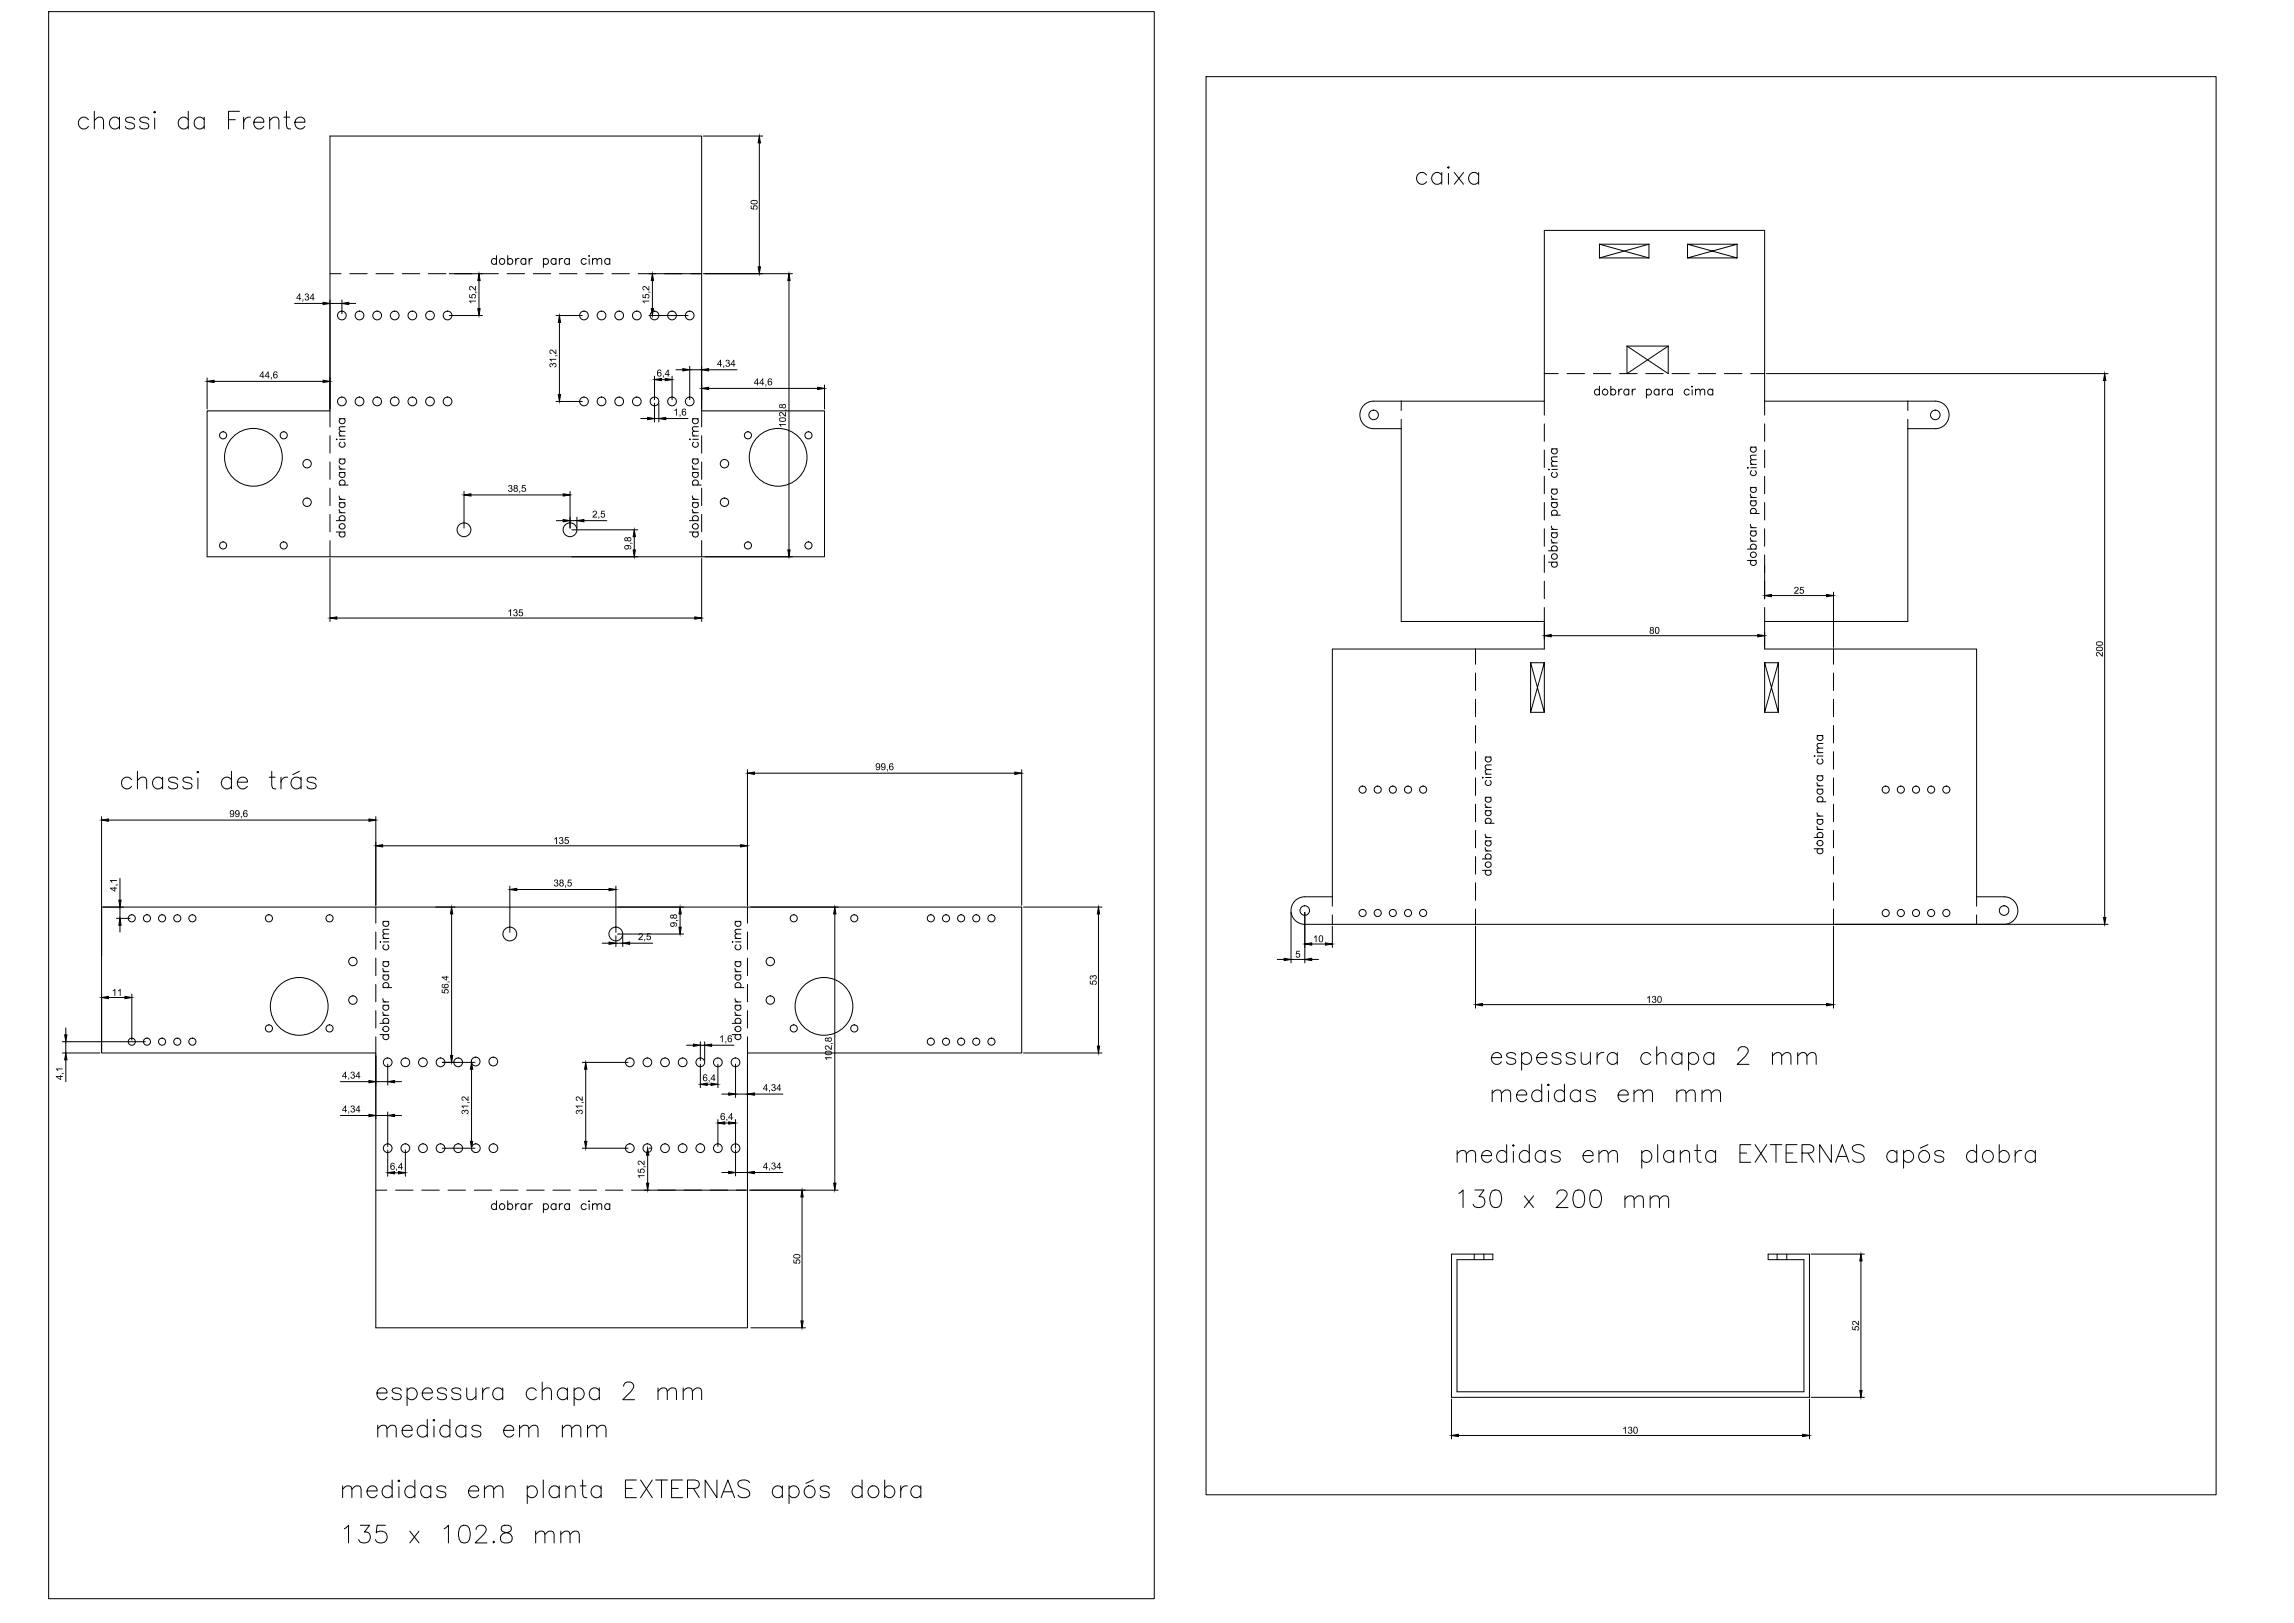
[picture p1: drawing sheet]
<svg xmlns="http://www.w3.org/2000/svg" width="1189mm" height="841mm" viewBox="0 0 1189 841" stroke-linecap="round" stroke-linejoin="round" font-family="sans-serif">
<!-- layer: 0 -->
<g fill="none" stroke="#000" stroke-width=".52">
<path d="M25 6h573v822h-573zM625 40h523v735h-523zM49 58v9M80 58h1l-1 1v-1zM98 58v9M124 58h-6v9M148 58v7l1 1 2 1M46 62a2.9 2.9 0 0 0-4 0 2.9 2.9 0 0 0 0 4 2.9 2.9 0 0 0 4 0M49 62l2-1h2l1 6M62 62a2.9 2.9 0 0 0-4 0 2.9 2.9 0 0 0 0 4 2.9 2.9 0 0 0 4 0M62 61v6M70 62a2.8 2.8 0 0 0-5 0 5 5 0 0 0 4 2l1 2a2.8 2.8 0 0 1-5 0"/>
<path d="M77 62a2.8 2.8 0 0 0-5 0 5 5 0 0 0 5 2v2a2.8 2.8 0 0 1-5 0M80 61v6M98 62a2.9 2.9 0 0 0-5 0 2.9 2.9 0 0 0 0 4 2.9 2.9 0 0 0 5 0M106 62a2.9 2.9 0 0 0-4 0 2.9 2.9 0 0 0 0 4 2.9 2.9 0 0 0 4 0M106 61v6M118 62h4M126 61v6M130 61a3 3 0 0 0-4 2M132 63h5a2.8 2.8 0 0 0-4-2 2.8 2.8 0 0 0-1 5 2.8 2.8 0 0 0 5 0M140 62l2-1h2l1 6M140 61v6M147 61h3"/>
<path d="M153 63h5a2.8 2.8 0 0 0-4-2 2.8 2.8 0 0 0-1 5 2.8 2.8 0 0 0 5 0M171 70h193v143h63v76h-320v-76h64zM365 70h30M394 74v64M739 91a2.9 2.9 0 0 0-4-1 2.9 2.9 0 0 0 0 5 2.9 2.9 0 0 0 4-1M747 91a2.9 2.9 0 0 0-4-1 2.9 2.9 0 0 0 0 5 2.9 2.9 0 0 0 4-1M747 89v6M751 86v1h-1zM751 90v5M754 89l4 6M758 89l-4 6M766 91a2.9 2.9 0 0 0-4-1 2.9 2.9 0 0 0 0 5 2.9 2.9 0 0 0 4-1"/>
<path d="M766 89v6M257 135a1.5 1.5 0 0 0-2-1 1.5 1.5 0 0 0 0 3 1.5 1.5 0 0 0 2-1M257 132v5M263 135a1.5 1.5 0 0 1 2-1 1.5 1.5 0 0 1 0 3 1.5 1.5 0 0 1-2-1M263 132v5M267 134v3M269 134h-1l-1 1M272 135a1.4 1.4 0 0 0-2-1 1.5 1.5 0 0 0 0 3 1.4 1.4 0 0 0 2-1M272 134v3M274 134v3M276 134h-1l-1 1M282 135a1.5 1.5 0 0 1 2-1 1.5 1.5 0 0 1 0 3 1.5 1.5 0 0 1-2-1"/>
<path d="M282 134v5M288 135a1.5 1.5 0 0 0-2-1 1.5 1.5 0 0 0 0 3 1.5 1.5 0 0 0 2-1M288 134v3M290 134v3M292 134h-1l-1 1M295 135a1.4 1.4 0 0 0-2-1 1.5 1.5 0 0 0 0 3 1.4 1.4 0 0 0 2-1M295 134v3M304 135a1.5 1.5 0 0 0-2-1 1.5 1.5 0 0 0 0 3 1.5 1.5 0 0 0 2-1M305 132v1zM305 134v3M307 135l1-1h1v3M307 134v3"/>
<path d="M309 135l2-1h1v3M316 135a1.5 1.5 0 0 0-2-1 1.5 1.5 0 0 0 0 3 1.5 1.5 0 0 0 2-1M316 134v3M829 127v7M829 127h26M829 134h26M829 127l26 7M855 127v7M855 127l-26 7M875 127v7M900 127l-25 7h25v-7h-25l25 7M153 157h14"/>
<path d="M171 142h6M171 155v57M171 157h6M177 155v8M181 157h3M181 142h9M195 142h9M208 142h9M222 142h9M233 142h25M248 145v15M263 142h9"/>
<path d="M276 142h9M290 142h9M304 142h9M317 142h9M331 142h33M338 145v15M365 142h46M409 145v140M233 164h17M288 164h14M290 167v37M336 164h21"/>
<path d="M843 179h22M843 179v15l22-15M843 179l22 15v-15M107 196v16M111 198h56M339 195v12M343 197h2M348 195v12M350 192h4M357 190v17M357 192h7M364 190v22"/>
<path d="M367 192h15M427 199v13M800 194h8M812 194h9M826 194h9M839 194h9M853 194h9M867 194h9M880 194h9M894 194h9M907 194h8M915 194h178"/>
<path d="M1091 197v278M171 213v8M176 217h3M176 217a1.5 1.5 0 0 0 0 2 1.5 1.5 0 0 0 2 0 1.5 1.5 0 0 0 0-2M288 208h14M332 217h4M339 209v10M339 217h2M341 209v10M345 217h12M359 217h3M360 217a1.5 1.5 0 0 0-1 2 1.5 1.5 0 0 0 2 0 1.5 1.5 0 0 0 0-2"/>
<path d="M364 213v8M367 201h57M712 208a7 7 0 0 0-7 7 7 7 0 0 0 7 7M712 208h88M726 217v105h74M726 208v5M800 215v-96h115v96M800 220v9M829 202a1.5 1.5 0 0 0-2 0 1.5 1.5 0 0 0 0 2 1.5 1.5 0 0 0 2 0M829 200v5M835 202a1.4 1.4 0 0 1 2 0 1.4 1.4 0 0 1 0 2 1.4 1.4 0 0 1-2 0M835 200v5"/>
<path d="M839 202v3M841 202h-1l-1 1M844 202a1.4 1.4 0 0 0-2 0 1.4 1.4 0 0 0 0 2 1.4 1.4 0 0 0 2 0M844 202v3M846 202v3M848 202h-1l-1 1M853 202a1.5 1.5 0 0 1 2 0 1.5 1.5 0 0 1 0 2 1.5 1.5 0 0 1-2 0M853 202v4M860 202a1.4 1.4 0 0 0-2 0 1.4 1.4 0 0 0 0 2 1.4 1.4 0 0 0 2 0M860 202v3M862 202v3M863 202h-1v1"/>
<path d="M867 202a1.5 1.5 0 0 0-2 0 1.5 1.5 0 0 0 0 2 1.5 1.5 0 0 0 2 0M867 202v3M875 202a1.5 1.5 0 0 0-2 0 1.5 1.5 0 0 0 0 2 1.5 1.5 0 0 0 2 0M877 200v1zM877 202v3M879 203l1-1h1v3M879 202v3M881 203l1-1h1v3M888 202a1.5 1.5 0 0 0-3 0 1.5 1.5 0 0 0 0 2 1.5 1.5 0 0 0 3 0M888 202v3M915 208h88a7 7 0 0 1 7 7 7 7 0 0 1-7 7h-14M915 220v9"/>
<path d="M989 217v105h-74M989 208v5M171 226v9M171 239v9M174 228h1zM176 238h3M176 226h3M176 228h3M176 238a1.5 1.5 0 0 0 0 2 1.5 1.5 0 0 0 2 0 1.5 1.5 0 0 0 0-2M176 229a1.5 1.5 0 0 0 0 2 1.5 1.5 0 0 0 2 0 1.5 1.5 0 0 0 0-2M179 223l-3 1v1l1 1M179 221h-3v1l1 1"/>
<path d="M357 228h1zM359 238h3M359 226h3M359 228h3M360 238a1.5 1.5 0 0 0-1 2 1.5 1.5 0 0 0 2 0 1.5 1.5 0 0 0 0-2M360 229a1.5 1.5 0 0 0-1 2 1.5 1.5 0 0 0 2 0 1.5 1.5 0 0 0 0-2M362 223l-3 1v1l1 1M362 221h-3v1l1 1M364 226v9M364 239v9M712 222h14M800 233v9"/>
<path d="M804 233h3M805 233a1.5 1.5 0 0 0-1 2 1.5 1.5 0 0 0 3 0 1.5 1.5 0 0 0-1-2M807 239h-3v1l1 2M807 237h-3v1l1 1M907 232h3M908 232a1.5 1.5 0 0 0 0 2 1.5 1.5 0 0 0 2 0 1.5 1.5 0 0 0 0-2M910 238h-3v2l1 1M910 236h-3v1l1 1M915 233v9M171 253v9M176 257v1l1 1M176 241v1l1 1"/>
<path d="M176 259h3M176 251h4M176 245h3M176 243h3M176 251a1.5 1.5 0 0 1 0-2 1.5 1.5 0 0 1 2 0 1.5 1.5 0 0 1 0 2M176 245a1.4 1.4 0 0 0 0 2 1.4 1.4 0 0 0 2 0 1.4 1.4 0 0 0 0-2M240 255v19M244 256h48M295 255v19M359 257v1l1 1M359 241v1l1 1M359 259h3"/>
<path d="M359 251h4M359 245h3M359 243h3M360 251a1.5 1.5 0 0 1-1-2 1.5 1.5 0 0 1 2 0 1.5 1.5 0 0 1 0 2M360 245a1.4 1.4 0 0 0-1 2 1.4 1.4 0 0 0 2 0 1.4 1.4 0 0 0 0-2M364 253v9M800 247v9M803 243h.1M804 257v1l1 1M804 259h3M804 253h3M804 242h3"/>
<path d="M804 243h3M805 253a1.6 1.6 0 0 0-1 3 1.5 1.5 0 0 0 3 0 1.6 1.6 0 0 0-1-3M805 245a1.5 1.5 0 0 0-1 2 1.5 1.5 0 0 0 3 0 1.5 1.5 0 0 0-1-2M906 243h.1M907 256v1l1 1M907 260h3M907 258h3M907 253h3M907 241h3M907 242h3M908 260a1.4 1.4 0 0 0 0 2 1.4 1.4 0 0 0 2 0 1.4 1.4 0 0 0 0-2M908 253a1.5 1.5 0 0 0 0 2 1.5 1.5 0 0 0 2 0 1.5 1.5 0 0 0 0-2"/>
<path d="M908 244a1.4 1.4 0 0 0 0 2 1.4 1.4 0 0 0 2 0 1.4 1.4 0 0 0 0-2M915 247v9M171 267v9M174 270h5M174 276h5M176 264v1l1 1M176 266h3M176 260h3M176 276a1.5 1.5 0 0 0 0 2 1.5 1.5 0 0 0 2 0 1.5 1.5 0 0 0 0-2M176 270a1.4 1.4 0 0 1 0-2 1.4 1.4 0 0 1 2 0 1.4 1.4 0 0 1 0 2M176 260a1.5 1.5 0 0 0 0 3 1.4 1.4 0 0 0 2 0 1.5 1.5 0 0 0 0-3M288 270h4"/>
<path d="M295 270h4M296 275h35M299 268v6M303 270h11M329 278v7M357 270h5M357 276h5M359 264v1l1 1M359 266h3M359 260h3M360 276a1.5 1.5 0 0 0-1 2 1.5 1.5 0 0 0 2 0 1.5 1.5 0 0 0 0-2M360 270a1.4 1.4 0 0 1-1-2 1.4 1.4 0 0 1 2 0 1.4 1.4 0 0 1 0 2"/>
<path d="M360 260a1.6 1.6 0 0 0-1 3 1.4 1.4 0 0 0 2 0 1.5 1.5 0 0 0 0-3M364 267v9M800 260v9M800 274v9M804 280v1h1M804 273v1h1M804 260h3M804 276h3M804 274h3M804 267h5M805 276a1.4 1.4 0 0 0-1 2 1.5 1.5 0 0 0 3 0 1.4 1.4 0 0 0-1-2M805 267a1.5 1.5 0 0 1-1-2 1.5 1.5 0 0 1 3 0 1.5 1.5 0 0 1-1 2"/>
<path d="M805 260a1.6 1.6 0 0 0-1 3 1.5 1.5 0 0 0 3 0 1.6 1.6 0 0 0-1-3M907 279v1h1M907 272v1h1M907 275h3M907 273h3M907 266h5M908 275a1.5 1.5 0 0 0 0 2 1.5 1.5 0 0 0 2 0 1.5 1.5 0 0 0 0-2M908 266a1.5 1.5 0 0 1 0-2 1.5 1.5 0 0 1 2 0 1.5 1.5 0 0 1 0 2M915 260v9M915 274v9M171 280v9M171 289v33"/>
<path d="M296 289h35M364 280v9M364 289v33M365 289h46M800 288v9M802 291h5M802 285h5M804 281h3M805 291a1.5 1.5 0 0 0-1 2 1.5 1.5 0 0 0 3 0 1.5 1.5 0 0 0-1-2M805 285a1.4 1.4 0 0 1-1-2 1.5 1.5 0 0 1 3 0 1.4 1.4 0 0 1-1 2M906 290h4M906 285h4"/>
<path d="M907 280h3M908 290a1.5 1.5 0 0 0 0 3 1.5 1.5 0 0 0 2 0 1.5 1.5 0 0 0 0-3M908 285a1.5 1.5 0 0 1 0-3 1.4 1.4 0 0 1 2 0 1.5 1.5 0 0 1 0 3M915 288v22M800 315v21h-35M800 301v9M915 315v21h35M918 309h29M950 307v28M175 320h185M765 336h-75v129M765 336v8"/>
<path d="M804 329h107M950 336h74v129M950 336v8M765 349v9M793 343l7 26v-26h-7v26l7-26M915 343l7 26v-26h-7v26l7-26M950 349v9M765 362v9M765 376v9M793 369h7M915 369h7M950 362v9"/>
<path d="M950 376v9M71 400v9M120 400v9M141 400v7v1l2 1M155 400l-3 1M387 399v70M529 399v70M765 390v9M770 392h3M770 392a1.4 1.4 0 0 0 0 2 1.4 1.4 0 0 0 2 0 1.4 1.4 0 0 0 0-2M773 399h-3v1l1 1M773 396l-3 1v1l1 1"/>
<path d="M940 392h1zM942 390h3M942 381h3M942 392h3M942 393a1.5 1.5 0 0 0 0 2 1.5 1.5 0 0 0 2 0 1.5 1.5 0 0 0 0-2M942 381a1.4 1.4 0 0 0 0 2 1.4 1.4 0 0 0 2 0 1.4 1.4 0 0 0 0-2M945 388h-3v1l1 1M945 385h-3v2l1 1M950 390v9M68 404a2.9 2.9 0 0 0-4 0 2.9 2.9 0 0 0 0 4 2.9 2.9 0 0 0 4 0M71 404l2-1h3v6M84 404a2.9 2.9 0 0 0-4 0 2.9 2.9 0 0 0 0 4 2.9 2.9 0 0 0 4 0"/>
<path d="M84 403v6M92 404a2.8 2.8 0 0 0-5 0 5 5 0 0 0 5 2v2a2.8 2.8 0 0 1-5 0M100 404a2.8 2.8 0 0 0-5 0 5 5 0 0 0 4 2l1 2a2.8 2.8 0 0 1-5 0M102 400h1v1zM103 403v6M120 404a2.9 2.9 0 0 0-4 0 2.9 2.9 0 0 0 0 4 2.9 2.9 0 0 0 4 0M123 405h5a2.8 2.8 0 0 0-4-2 2.8 2.8 0 0 0-1 5 2.8 2.8 0 0 0 5 0M140 403h3M146 403v6M149 403a2.9 2.9 0 0 0-3 2M156 404a2.9 2.9 0 0 0-4 0 2.9 2.9 0 0 0 0 4 2.9 2.9 0 0 0 4 0M156 403v6"/>
<path d="M164 404a2.8 2.8 0 0 0-5 0 5 5 0 0 0 4 2l1 2a2.8 2.8 0 0 1-5 0M391 401h135M765 403v9M765 417v9M768 403h1zM770 417v1h1M770 418h3M770 413h3M770 401h3M770 403h3M770 413a1.4 1.4 0 0 0 0 2 1.4 1.4 0 0 0 2 0 1.4 1.4 0 0 0 0-2M770 404a1.5 1.5 0 0 0 0 3 1.5 1.5 0 0 0 2 0 1.5 1.5 0 0 0 0-3"/>
<path d="M942 405v2h1M942 415h4M942 409h3M942 407h3M942 402h3M942 415a1.5 1.5 0 0 1 0-2 1.5 1.5 0 0 1 2 0 1.5 1.5 0 0 1 0 2M942 409a1.5 1.5 0 0 0 0 2 1.5 1.5 0 0 0 2 0 1.5 1.5 0 0 0 0-2M942 402a1.4 1.4 0 0 0 0 2 1.4 1.4 0 0 0 2 0 1.4 1.4 0 0 0 0-2M950 403v9M950 417v9M53 423v72M56 425h135"/>
<path d="M195 423v46M198 438h186M765 430v9M770 439v1l1 1M770 432v1l1 1M770 436h3M770 434h3M770 427h4M770 420h3M770 436a1.5 1.5 0 0 0 0 2 1.5 1.5 0 0 0 2 0 1.5 1.5 0 0 0 0-2M770 427a1.5 1.5 0 0 1 0-3 1.4 1.4 0 0 1 2 0 1.5 1.5 0 0 1 0 3M770 420a1.5 1.5 0 0 0 0 2 1.5 1.5 0 0 0 2 0 1.5 1.5 0 0 0 0-2"/>
<path d="M940 434h5M940 440h5M942 428v1l1 1M942 421v1l1 1M942 430h3M942 425h3M942 423h3M942 440a1.5 1.5 0 0 0 0 2 1.5 1.5 0 0 0 2 0 1.5 1.5 0 0 0 0-2M942 434a1.5 1.5 0 0 1 0-2 1.5 1.5 0 0 1 2 0 1.5 1.5 0 0 1 0 2M942 425a1.4 1.4 0 0 0 0 2 1.4 1.4 0 0 0 2 0 1.4 1.4 0 0 0 0-2M950 430v9M62 455v11"/>
<path d="M264 459v24M319 459v24M765 444v9M765 457v10M768 451h5M768 445h5M770 441h3M770 451a1.4 1.4 0 0 0 0 2 1.4 1.4 0 0 0 2 0 1.4 1.4 0 0 0 0-2M770 445a1.5 1.5 0 0 1 0-2 1.5 1.5 0 0 1 2 0 1.5 1.5 0 0 1 0 2M950 444v9M950 457v10M53 470h476v76h-142v142h-192v-142h-142z"/>
<path d="M54 470h10M60 476h7M62 470v6M62 479v4M195 470v8M198 477h3M199 477a1.5 1.5 0 0 0 0 3 1.4 1.4 0 0 0 2 0 1.5 1.5 0 0 0 0-3M226 470h10M234 474v73M268 461h48M320 470h34M352 474v6"/>
<path d="M381 477h3M382 477a1.6 1.6 0 0 0-1 3 1.5 1.5 0 0 0 3 0 1.6 1.6 0 0 0-1-3M387 470v8M389 470h45M433 474v139M530 470h41M569 474v68M669 473v26M676 473v26M690 465h-14a7 7 0 0 0-7 7 7 7 0 0 0 7 7h417M690 465v5M690 474v5"/>
<path d="M690 480v11M765 471v8M765 480v42M950 471v8M950 480v42M1024 465h15a7 7 0 0 1 7 7 7 7 0 0 1-7 7M1024 465v5M1024 474v5M195 483v9M195 496v10M197 488h.1M198 498h3"/>
<path d="M198 486h3M199 488h2M199 498a1.4 1.4 0 0 0 0 2 1.4 1.4 0 0 0 2 0 1.4 1.4 0 0 0 0-2M199 490a1.5 1.5 0 0 0 0 2 1.5 1.5 0 0 0 2 0 1.5 1.5 0 0 0 0-2M201 484h-2l-1 1 1 1M201 482h-2l-1 1 1 1M312 489h4M319 485v6M319 489h4M320 484h34M323 485v6M326 489h12"/>
<path d="M379 488h1zM381 498h3M381 486h3M381 488h3M382 498a1.4 1.4 0 0 0-1 2 1.5 1.5 0 0 0 3 0 1.4 1.4 0 0 0-1-2M382 490a1.5 1.5 0 0 0-1 2 1.5 1.5 0 0 0 3 0 1.5 1.5 0 0 0-1-2M384 484h-3v1l1 1M384 482h-3v1l1 1M387 483v9M387 496v10M662 497h4M669 497h7"/>
<path d="M680 489h7M680 497h3M53 515v30M56 517h9M68 515v24M195 510v9M198 517l1 2h1M198 502l1 1 1 1M198 519h3M198 512h5M198 505h3M198 504h3"/>
<path d="M199 512a1.5 1.5 0 0 1 0-2 1.5 1.5 0 0 1 2 0 1.5 1.5 0 0 1 0 2M199 505a1.5 1.5 0 0 0 0 2 1.5 1.5 0 0 0 2 0 1.5 1.5 0 0 0 0-2M381 517v2h1M381 502v1l1 1M381 519h3M381 512h5M381 505h3M381 504h3M382 512a1.5 1.5 0 0 1-1-2 1.5 1.5 0 0 1 3 0 1.5 1.5 0 0 1-1 2M382 505a1.5 1.5 0 0 0-1 2 1.5 1.5 0 0 0 3 0 1.5 1.5 0 0 0-1-2M387 510v9M32 540h43"/>
<path d="M34 533v3M34 540v6M195 524v9M195 537v9M197 536h4M197 530h4M198 524l1 1 1 1M198 526h3M198 521h3M199 536a1.5 1.5 0 0 0 0 2 1.5 1.5 0 0 0 2 0 1.5 1.5 0 0 0 0-2M199 530a1.5 1.5 0 0 1 0-2 1.5 1.5 0 0 1 2 0 1.5 1.5 0 0 1 0 2M199 521a1.4 1.4 0 0 0 0 2 1.4 1.4 0 0 0 2 0 1.4 1.4 0 0 0 0-2"/>
<path d="M363 540v10M365 540v10M379 536h5M379 530h5M381 524v1l1 1M381 526h3M381 521h3M382 536a1.5 1.5 0 0 0-1 2 1.5 1.5 0 0 0 3 0 1.5 1.5 0 0 0-1-2M382 530a1.5 1.5 0 0 1-1-2 1.5 1.5 0 0 1 3 0 1.5 1.5 0 0 1-1 2M382 521a1.4 1.4 0 0 0-1 2 1.5 1.5 0 0 0 3 0 1.4 1.4 0 0 0-1-2M387 524v9M387 537v9"/>
<path d="M768 521h179M32 546h20M34 549v12M195 547v33M201 551v11M229 551h17M244 554v37M302 551h24M304 554v37M356 542h3M363 551v13M363 542h2"/>
<path d="M369 542h11M372 551v13M381 551v18M387 551v18M530 546h41M773 548h5a2.8 2.8 0 0 0-4-2 2.8 2.8 0 0 0-1 4 2.8 2.8 0 0 0 5 0M786 547a2.8 2.8 0 0 0-5 0 5 5 0 0 0 4 2l1 1a2.8 2.8 0 0 1-5 0M789 547a2.9 2.9 0 0 1 4-1 2.9 2.9 0 0 1 0 5 2.9 2.9 0 0 1-4-1M789 545v10M796 548h6a2.8 2.8 0 0 0-4-2 2.8 2.8 0 0 0-1 4 2.8 2.8 0 0 0 5 0M809 547a2.8 2.8 0 0 0-5 0 5 5 0 0 0 5 2v1a2.8 2.8 0 0 1-5 0M816 547a2.8 2.8 0 0 0-4 0 5 5 0 0 0 4 2v1a2.8 2.8 0 0 1-4 0"/>
<path d="M819 545l1 6 2 1 2-2M824 545v7M828 545v7M831 545a3 3 0 0 0-3 3M838 547a2.9 2.9 0 0 0-4-1 2.9 2.9 0 0 0 0 5 2.9 2.9 0 0 0 4-1M838 545v7M856 547a2.9 2.9 0 0 0-5-1 2.9 2.9 0 0 0 0 5 2.9 2.9 0 0 0 5-1M859 547l2-2 2 1v6M859 542v10M872 547a2.9 2.9 0 0 0-5-1 2.9 2.9 0 0 0 0 5 2.9 2.9 0 0 0 5-1M872 545v7M875 547a2.9 2.9 0 0 1 4-1 2.9 2.9 0 0 1 0 5 2.9 2.9 0 0 1-4-1"/>
<path d="M875 545v10M888 547a2.9 2.9 0 0 0-4-1 2.9 2.9 0 0 0 0 5 2.9 2.9 0 0 0 4-1M888 545v7M901 545v-2l1-1 3 1a2 2 0 0 1 1 3l-6 6h6M919 547l2-2 2 1v6M919 545v7M923 547l3-2 2 1v6M932 547l2-2 2 1v6M932 545v7M936 547l3-2 2 1v6M176 578h15M176 561h15"/>
<path d="M195 578h6M195 561h6M201 576v18M204 578h4M204 561h4M367 562h1M374 567h4M381 567h6M391 567h15M773 567l3-2h2v6M773 565v6M778 567l2-2h2l1 6"/>
<path d="M786 567h5a2.8 2.8 0 0 0-4-2 2.8 2.8 0 0 0-1 5 2.8 2.8 0 0 0 5 0M799 566a2.9 2.9 0 0 0-4 0 2.9 2.9 0 0 0 0 4 2.9 2.9 0 0 0 4 0M799 562v9M802 562h1l-1 1zM802 565v6M811 566a2.9 2.9 0 0 0-5 0 2.9 2.9 0 0 0 0 4 2.9 2.9 0 0 0 5 0M811 562v9M819 566a2.9 2.9 0 0 0-4 0 2.9 2.9 0 0 0 0 4 2.9 2.9 0 0 0 4 0M819 565v6M827 566a2.8 2.8 0 0 0-5 0v1a5 5 0 0 1 5 2v1a2.8 2.8 0 0 1-5 0M839 567h5a2.8 2.8 0 0 0-4-2 2.8 2.8 0 0 0-1 5 2.8 2.8 0 0 0 5 0M847 567l2-2h2l1 6"/>
<path d="M847 565v6M852 567l2-2h2v6M869 567l2-2h2l1 6M869 565v6M874 567l2-2h2l1 6M882 567l2-2h2l1 6M882 565v6M887 567l2-2h2l1 6M201 596v14M210 596v14M229 595h17M302 595h24"/>
<path d="M336 599v14M336 595h1M372 580v14M376 582h2M381 580v15M381 596v13M387 596v13M755 598l2-2 3 1v5M755 596v6M760 598l2-2 2 1 1 5M768 599h5a2.8 2.8 0 0 0-4-3 2.8 2.8 0 0 0-1 5 2.8 2.8 0 0 0 5 0M781 598a2.9 2.9 0 0 0-4-1 2.9 2.9 0 0 0 0 4 2.9 2.9 0 0 0 4 0"/>
<path d="M781 593v9M784 593l1 1h-1zM784 597v5M793 598a2.9 2.9 0 0 0-5-1 2.9 2.9 0 0 0 0 4 2.9 2.9 0 0 0 5 0M793 593v9M801 598a2.9 2.9 0 0 0-4-1 2.9 2.9 0 0 0 0 4 2.9 2.9 0 0 0 4 0M801 596v6M809 598a2.8 2.8 0 0 0-5 0l4 2 1 1a2.8 2.8 0 0 1-5 0M820 599h6a2.8 2.8 0 0 0-4-3 2.8 2.8 0 0 0-1 5 2.8 2.8 0 0 0 5 0M829 598l2-2 2 1v5M829 596v6M833 598l3-2 2 1v5"/>
<path d="M851 598a2.9 2.9 0 0 1 4-1 2.9 2.9 0 0 1 0 4 2.9 2.9 0 0 1-4 0M851 596v9M859 593v9M867 598a2.9 2.9 0 0 0-4-1 2.9 2.9 0 0 0 0 4 2.9 2.9 0 0 0 4 0M867 596v6M871 598l2-2 2 1 1 5M871 596v6M878 596h3M880 593v8v1h2M889 598a2.9 2.9 0 0 0-4-1 2.9 2.9 0 0 0 0 4 2.9 2.9 0 0 0 4 0M889 596v6M902 598h3"/>
<path d="M907 593h-5v9h5M910 593l6 9M916 593l-6 9M917 593h6M920 593v9M926 598h3M931 593h-5v9h5M934 598l5-1a2.1 2.1 0 0 0 0-3l-5-1v9M937 598l3 4M949 593v9l-6-9v9M953 599h4M966 594a3 3 0 0 0-3-1 3 3 0 0 0-3 2l1 2 3 1a2.2 2.2 0 0 1 2 2 2.2 2.2 0 0 1-1 2 4 4 0 0 1-5-1"/>
<path d="M983 598a2.9 2.9 0 0 0-4-1 2.9 2.9 0 0 0 0 4 2.9 2.9 0 0 0 4 0M983 596v6M987 598a2.9 2.9 0 0 1 4-1 2.9 2.9 0 0 1 0 4 2.9 2.9 0 0 1-4 0M987 596v9M999 593l-4 2M1007 598a2.8 2.8 0 0 0-4 0 5 5 0 0 1 4 3 2.8 2.8 0 0 1-4 0M1024 598a2.9 2.9 0 0 0-4-1 2.9 2.9 0 0 0 0 4 2.9 2.9 0 0 0 4 0M1024 593v9M1036 598a2.9 2.9 0 0 1 4-1 2.9 2.9 0 0 1 0 4 2.9 2.9 0 0 1-4 0M1036 593v9M1044 596v6M1048 596a3 3 0 0 0-4 3"/>
<path d="M1055 598a2.9 2.9 0 0 0-5-1 2.9 2.9 0 0 0 0 4 2.9 2.9 0 0 0 5 0M1055 596v6M195 617h5M204 608h3M205 617h9M219 617h9M232 617h9M246 617h9M259 617h9M273 617h9M287 617h9M300 617h9"/>
<path d="M314 617h9M327 617h60M374 608h4M381 608h6M388 617h46M391 608h15M756 618l2-1v9M764 617h5l-3 3a2.9 2.9 0 0 1 4 3 2.9 2.9 0 0 1-4 3l-2-1-1-1M773 617a3 3 0 0 1 5 1 8 8 0 0 1-1 7 3 3 0 0 1-4-1 7 7 0 0 1 0-7zM790 620l5 6M795 620l-5 6M807 619l1-2h2a2.2 2.2 0 0 1 2 3l-6 6h7"/>
<path d="M816 617a3 3 0 0 1 5 1 8 8 0 0 1-1 7 3 3 0 0 1-4-1 7 7 0 0 1 0-7zM825 617a3 3 0 0 1 5 1 7 7 0 0 1-1 7 3 3 0 0 1-5-1 8 8 0 0 1 1-7zM842 620v6M855 620v6M951 602l4-9 3 9M257 624a1.5 1.5 0 0 0-2 0 1.5 1.5 0 0 0 0 2 1.5 1.5 0 0 0 2 0M257 622v5M263 624a1.5 1.5 0 0 1 2 0 1.5 1.5 0 0 1 0 2 1.5 1.5 0 0 1-2 0M263 622v5M267 624v3M269 624h-1l-1 1M272 624a1.4 1.4 0 0 0-2 0 1.4 1.4 0 0 0 0 2 1.4 1.4 0 0 0 2 0"/>
<path d="M272 624v3M274 624v3M276 624h-1l-1 1M282 624a1.5 1.5 0 0 1 2 0 1.5 1.5 0 0 1 0 2 1.5 1.5 0 0 1-2 0M282 624v4M288 624a1.5 1.5 0 0 0-2 0 1.5 1.5 0 0 0 0 2 1.5 1.5 0 0 0 2 0M288 624v3M290 624v3M292 624h-1l-1 1M295 624a1.4 1.4 0 0 0-2 0 1.4 1.4 0 0 0 0 2 1.4 1.4 0 0 0 2 0M295 624v3M304 624a1.5 1.5 0 0 0-2 0 1.5 1.5 0 0 0 0 2 1.5 1.5 0 0 0 2 0"/>
<path d="M305 622h1zM305 624v3M307 625l1-1h1v3M307 624v3M309 625l2-1h1v3M316 624a1.5 1.5 0 0 0-2 0 1.5 1.5 0 0 0 0 2 1.5 1.5 0 0 0 2 0M316 624v3M416 620v65M842 621l2-1h2l1 6M847 621l2-1h2l1 6M855 621l2-1h3v6M860 621l2-1h2l1 6"/>
<path d="M764 650v3M769 650v3M921 650v3M926 650v3M939 650h27M964 653v68M389 688h28M211 719v9M242 719v6h2l3-1M247 719v6M250 719v6M254 719a2.9 2.9 0 0 0-4 3"/>
<path d="M261 719v6M281 716v9M294 719v6M298 719v9M311 719v6M323 718l1-1 3-1a2.2 2.2 0 0 1 1 4l-5 5h6M341 719v6M354 719v6M195 722h6a2.8 2.8 0 0 0-4-3 2.8 2.8 0 0 0-1 5 2.8 2.8 0 0 0 5 0M196 739v6M208 721a2.8 2.8 0 0 0-5 0l1 1 4 1v1a2.8 2.8 0 0 1-5 0M211 721a2.9 2.9 0 0 1 4-1 2.9 2.9 0 0 1 0 4 2.9 2.9 0 0 1-4 0"/>
<path d="M219 722h5a2.8 2.8 0 0 0-4-3 2.8 2.8 0 0 0-1 5 2.8 2.8 0 0 0 5 0M221 740a2.9 2.9 0 0 0-4-1 2.9 2.9 0 0 0 0 5 2.9 2.9 0 0 0 4-1M221 736v9M225 736h-1zM225 739v6M231 721a2.8 2.8 0 0 0-4 0 5 5 0 0 0 4 2v1a2.8 2.8 0 0 1-4 0M233 740a2.9 2.9 0 0 0-4-1 2.9 2.9 0 0 0 0 5 2.9 2.9 0 0 0 4-1M233 736v9M239 721a2.8 2.8 0 0 0-5 0 5 5 0 0 0 4 2l1 1a2.8 2.8 0 0 1-5 0M241 740a2.9 2.9 0 0 0-4-1 2.9 2.9 0 0 0 0 5 2.9 2.9 0 0 0 4-1M241 739v6M249 740a2.8 2.8 0 0 0-5 0 5 5 0 0 0 5 2v1a2.8 2.8 0 0 1-5 0"/>
<path d="M261 721a2.9 2.9 0 0 0-5-1 2.9 2.9 0 0 0 0 4 2.9 2.9 0 0 0 5 0M269 739v6M278 721a2.9 2.9 0 0 0-4-1 2.9 2.9 0 0 0 0 4 2.9 2.9 0 0 0 4 0M281 721l2-2 2 1 1 5M291 739v6M294 721a2.9 2.9 0 0 0-4-1 2.9 2.9 0 0 0 0 4 2.9 2.9 0 0 0 4 0M298 721a2.9 2.9 0 0 1 4-1 2.9 2.9 0 0 1 0 4 2.9 2.9 0 0 1-4 0M304 739v6M311 721a2.9 2.9 0 0 0-5-1 2.9 2.9 0 0 0 0 4 2.9 2.9 0 0 0 5 0M341 721l2-2 2 1 1 5M346 721l2-2 2 1 1 5M354 721l2-2 2 1 1 5"/>
<path d="M359 721l2-2 2 1 1 5M752 725v21M938 721v3h-186v-74h22v3h-19v68h180v-68h-19v-3h22v74M938 725v21M939 724h27M196 740l2-1h2l1 6M201 740l2-1h2v6M208 741h6a2.8 2.8 0 0 0-4-2 2.8 2.8 0 0 0-1 4 2.8 2.8 0 0 0 5 0M261 741h5a2.8 2.8 0 0 0-4-2 2.8 2.8 0 0 0-1 4 2.8 2.8 0 0 0 5 0M269 740l2-1h3v6M274 740l2-1h2l1 6M291 740l3-1h2v6"/>
<path d="M296 740l2-1h3v6M304 740l3-1h2v6M309 740l2-1h3v6M756 744h178M178 772l2-2h2v6M178 770v6M182 772l3-2h2v6M190 773h5a2.8 2.8 0 0 0-4-3 2.8 2.8 0 0 0 0 5 2.8 2.8 0 0 0 4 0M203 771a2.9 2.9 0 0 0-4 0 2.9 2.9 0 0 0 0 4 2.9 2.9 0 0 0 4 0M203 767v9M206 767h1v1zM207 770v6"/>
<path d="M215 771a2.9 2.9 0 0 0-4 0 2.9 2.9 0 0 0 0 4 2.9 2.9 0 0 0 4 0M215 767v9M223 771a2.9 2.9 0 0 0-4 0 2.9 2.9 0 0 0 0 4 2.9 2.9 0 0 0 4 0M223 770v6M231 771a2.8 2.8 0 0 0-5 0 5 5 0 0 0 5 2v2a2.8 2.8 0 0 1-5 0M243 773h5a2.8 2.8 0 0 0-4-3 2.8 2.8 0 0 0-1 5 2.8 2.8 0 0 0 5 0M251 772l2-2h2l1 6M251 770v6M256 772l2-2h2l1 6M273 771a2.9 2.9 0 0 1 5 0 2.9 2.9 0 0 1 0 4 2.9 2.9 0 0 1-5 0M273 770v9M282 767v9"/>
<path d="M290 771a2.9 2.9 0 0 0-5 0 2.9 2.9 0 0 0 0 4 2.9 2.9 0 0 0 5 0M290 770v6M293 772l2-2h3v6M293 770v6M301 770h3M302 767v7v2h2M312 771a2.9 2.9 0 0 0-5 0 2.9 2.9 0 0 0 0 4 2.9 2.9 0 0 0 5 0M312 770v6M324 771h4M330 767h-6v9h6M332 767l6 9M338 767l-6 9"/>
<path d="M340 767h6M343 767v9M348 771h4M354 767h-6v9h6M356 771h6a2.2 2.2 0 0 0 0-4h-6v9M359 771l3 5M372 767v9l-7-9v9M374 776l3-9 4 9M375 773h4M389 768a3 3 0 0 0-4-1 3 3 0 0 0-3 2l1 1 4 2a2.3 2.3 0 0 1 1 4 4 4 0 0 1-6-1M405 771a2.9 2.9 0 0 0-4 0 2.9 2.9 0 0 0 0 4 2.9 2.9 0 0 0 4 0M405 770v6"/>
<path d="M409 771a2.9 2.9 0 0 1 4 0 2.9 2.9 0 0 1 0 4 2.9 2.9 0 0 1-4 0M409 770v9M422 767l-4 2M430 771a2.8 2.8 0 0 0-5 0 5 5 0 0 0 4 2l1 2a2.8 2.8 0 0 1-5 0M447 771a2.9 2.9 0 0 0-5 0 2.9 2.9 0 0 0 0 4 2.9 2.9 0 0 0 5 0M447 767v9M458 771a2.9 2.9 0 0 1 5 0 2.9 2.9 0 0 1 0 4 2.9 2.9 0 0 1-5 0M458 767v9M467 770v6M470 770a2.9 2.9 0 0 0-3 3M477 771a2.9 2.9 0 0 0-4 0 2.9 2.9 0 0 0 0 4 2.9 2.9 0 0 0 4 0M477 770v6"/>
<path d="M178 792l3-2v10M187 790h5l-3 4a2.9 2.9 0 0 1 3 3 2.9 2.9 0 0 1-4 3l-1-1-1-1M200 790h-5v4a3 3 0 0 1 5 0 3 3 0 0 1-1 5 3 3 0 0 1-4-1M212 793l5 7M217 793l-5 7M230 792l2-2v10M239 791a2.9 2.9 0 0 1 4 1 8 8 0 0 1-1 7 3 3 0 0 1-4-1 8 8 0 0 1 1-7zM247 793l1-2 2-1a2.3 2.3 0 0 1 2 4l-6 6h6M255 799h1v1zM260 791a1.9 1.9 0 0 0 1 3 4 4 0 0 1 4 4 3 3 0 0 1-3 2 3 3 0 0 1-3-4 4 4 0 0 1 5-2 1.9 1.9 0 0 0 1-3l-2-1zM278 795l2-2 2 1v6M278 793v7"/>
<path d="M282 795l3-2 2 1v6M291 795l2-2 2 1v6M291 793v7M295 795l3-2 2 1v6"/>
<circle cx="260" cy="135" r="1.5"/>
<circle cx="177" cy="163" r="2.3"/>
<circle cx="186" cy="163" r="2.3"/>
<circle cx="195" cy="163" r="2.3"/>
<circle cx="205" cy="163" r="2.3"/>
<circle cx="214" cy="163" r="2.3"/>
<circle cx="223" cy="163" r="2.3"/>
<circle cx="232" cy="163" r="2.3"/>
<circle cx="303" cy="163" r="2.3"/>
<circle cx="312" cy="163" r="2.3"/>
<circle cx="321" cy="163" r="2.3"/>
<circle cx="330" cy="163" r="2.3"/>
<circle cx="339" cy="163" r="2.3"/>
<circle cx="348" cy="163" r="2.3"/>
<circle cx="357" cy="163" r="2.3"/>
<circle cx="177" cy="208" r="2.3"/>
<circle cx="186" cy="208" r="2.3"/>
<circle cx="195" cy="208" r="2.3"/>
<circle cx="205" cy="208" r="2.3"/>
<circle cx="214" cy="208" r="2.3"/>
<circle cx="223" cy="208" r="2.3"/>
<circle cx="232" cy="208" r="2.3"/>
<circle cx="303" cy="208" r="2.3"/>
<circle cx="312" cy="208" r="2.3"/>
<circle cx="321" cy="208" r="2.3"/>
<circle cx="330" cy="208" r="2.3"/>
<circle cx="339" cy="208" r="2.3"/>
<circle cx="348" cy="208" r="2.3"/>
<circle cx="357" cy="208" r="2.3"/>
<circle cx="712" cy="215" r="2.5"/>
<circle cx="832" cy="203" r="1.5"/>
<circle cx="1003" cy="215" r="2.5"/>
<circle cx="116" cy="226" r="1.8"/>
<circle cx="131" cy="237" r="15"/>
<circle cx="147" cy="226" r="1.8"/>
<circle cx="388" cy="226" r="1.8"/>
<circle cx="403" cy="237" r="15"/>
<circle cx="419" cy="226" r="1.8"/>
<circle cx="159" cy="240" r="2.2"/>
<circle cx="375" cy="240" r="2.2"/>
<circle cx="159" cy="260" r="2.2"/>
<circle cx="177" cy="273" r="1.5"/>
<circle cx="240" cy="275" r="4"/>
<circle cx="295" cy="275" r="4"/>
<circle cx="360" cy="273" r="1.5"/>
<circle cx="375" cy="260" r="2.2"/>
<circle cx="116" cy="283" r="1.8"/>
<circle cx="147" cy="283" r="1.8"/>
<circle cx="388" cy="283" r="1.8"/>
<circle cx="419" cy="283" r="1.8"/>
<circle cx="806" cy="288" r="1.5"/>
<circle cx="909" cy="287" r="1.5"/>
<circle cx="706" cy="409" r="1.8"/>
<circle cx="714" cy="409" r="1.8"/>
<circle cx="722" cy="409" r="1.8"/>
<circle cx="730" cy="409" r="1.8"/>
<circle cx="738" cy="409" r="1.8"/>
<circle cx="977" cy="409" r="1.8"/>
<circle cx="985" cy="409" r="1.8"/>
<circle cx="993" cy="409" r="1.8"/>
<circle cx="1001" cy="409" r="1.8"/>
<circle cx="1009" cy="409" r="1.8"/>
<circle cx="943" cy="437" r="1.5"/>
<circle cx="771" cy="448" r="1.5"/>
<circle cx="68" cy="476" r="1.8"/>
<circle cx="76" cy="476" r="1.8"/>
<circle cx="84" cy="476" r="1.8"/>
<circle cx="92" cy="476" r="1.8"/>
<circle cx="100" cy="476" r="1.8"/>
<circle cx="139" cy="476" r="1.8"/>
<circle cx="171" cy="476" r="1.8"/>
<circle cx="411" cy="476" r="1.8"/>
<circle cx="443" cy="476" r="1.8"/>
<circle cx="482" cy="476" r="1.8"/>
<circle cx="490" cy="476" r="1.8"/>
<circle cx="498" cy="476" r="1.8"/>
<circle cx="506" cy="476" r="1.8"/>
<circle cx="514" cy="476" r="1.8"/>
<circle cx="676" cy="472" r="2.5"/>
<circle cx="706" cy="473" r="1.8"/>
<circle cx="714" cy="473" r="1.8"/>
<circle cx="722" cy="473" r="1.8"/>
<circle cx="730" cy="473" r="1.8"/>
<circle cx="738" cy="473" r="1.8"/>
<circle cx="977" cy="473" r="1.8"/>
<circle cx="985" cy="473" r="1.8"/>
<circle cx="993" cy="473" r="1.8"/>
<circle cx="1001" cy="473" r="1.8"/>
<circle cx="1009" cy="473" r="1.8"/>
<circle cx="1039" cy="472" r="2.5"/>
<circle cx="183" cy="498" r="2.2"/>
<circle cx="264" cy="484" r="4"/>
<circle cx="319" cy="484" r="4"/>
<circle cx="399" cy="498" r="2.2"/>
<circle cx="183" cy="518" r="2.2"/>
<circle cx="399" cy="518" r="2.2"/>
<circle cx="68" cy="540" r="1.8"/>
<circle cx="76" cy="540" r="1.8"/>
<circle cx="84" cy="540" r="1.8"/>
<circle cx="92" cy="540" r="1.8"/>
<circle cx="100" cy="540" r="1.8"/>
<circle cx="139" cy="533" r="1.8"/>
<circle cx="155" cy="521" r="15"/>
<circle cx="171" cy="533" r="1.8"/>
<circle cx="200" cy="533" r="1.5"/>
<circle cx="382" cy="533" r="1.5"/>
<circle cx="411" cy="533" r="1.8"/>
<circle cx="427" cy="521" r="15"/>
<circle cx="443" cy="533" r="1.8"/>
<circle cx="482" cy="540" r="1.8"/>
<circle cx="490" cy="540" r="1.8"/>
<circle cx="498" cy="540" r="1.8"/>
<circle cx="506" cy="540" r="1.8"/>
<circle cx="514" cy="540" r="1.8"/>
<circle cx="201" cy="550" r="2.3"/>
<circle cx="210" cy="550" r="2.3"/>
<circle cx="219" cy="550" r="2.3"/>
<circle cx="228" cy="550" r="2.3"/>
<circle cx="237" cy="550" r="2.3"/>
<circle cx="247" cy="550" r="2.3"/>
<circle cx="256" cy="550" r="2.3"/>
<circle cx="326" cy="550" r="2.3"/>
<circle cx="335" cy="550" r="2.3"/>
<circle cx="345" cy="550" r="2.3"/>
<circle cx="354" cy="550" r="2.3"/>
<circle cx="363" cy="550" r="2.3"/>
<circle cx="372" cy="550" r="2.3"/>
<circle cx="381" cy="550" r="2.3"/>
<circle cx="201" cy="595" r="2.3"/>
<circle cx="210" cy="595" r="2.3"/>
<circle cx="219" cy="595" r="2.3"/>
<circle cx="228" cy="595" r="2.3"/>
<circle cx="237" cy="595" r="2.3"/>
<circle cx="247" cy="595" r="2.3"/>
<circle cx="256" cy="595" r="2.3"/>
<circle cx="326" cy="595" r="2.3"/>
<circle cx="335" cy="595" r="2.3"/>
<circle cx="345" cy="595" r="2.3"/>
<circle cx="354" cy="595" r="2.3"/>
<circle cx="363" cy="595" r="2.3"/>
<circle cx="372" cy="595" r="2.3"/>
<circle cx="381" cy="595" r="2.3"/>
<circle cx="997" cy="599" r="3"/>
<circle cx="1030" cy="599" r="3"/>
<circle cx="260" cy="625" r="1.5"/>
<circle cx="420" cy="773" r="3"/>
<circle cx="453" cy="773" r="3"/>
</g>
<g fill="#000" stroke="#000" stroke-width=".52">
<path d="M394 70v4h-1zM393 138h1v4zM167 157h4l-4 1zM177 157h4v1zM248 160h1l-1 4zM248 142l1 3h-1zM338 160h1l-1 4zM338 142l1 3h-1zM409 142v3h-1zM290 164l1 3h-2zM107 198l4-1v1zM167 197l4 1h-4z"/>
<path d="M339 197l4-1v1zM345 196l3 1h-3zM354 191l3 1h-3zM364 192l3-1v1zM1091 194v3h-1zM289 204h2l-1 4zM336 216l3 1h-3zM341 217l4-1v1zM364 201h3v1zM424 201h3l-3 1zM240 256h4v1zM292 256h3l-3 1z"/>
<path d="M292 269l3 1h-3zM299 270l4-1v1zM329 275v3h-1zM328 285h1v4zM408 285h1v4zM171 320h4v1zM360 320h4l-4 1zM915 309l3-1v1zM947 308l3 1h-3zM800 329h4v1zM911 329h4l-4 1zM387 401l4-1v1z"/>
<path d="M526 400l3 1h-3zM53 425l3-1v2zM191 424l4 1-4 1zM195 438h3v1zM384 438h3l-3 1zM62 476l1 3h-1zM62 466h1l-1 4zM234 470l1 4h-2zM264 461l4-1v2zM316 460l3 1-3 1zM352 470l1 4h-1zM433 470v4h-1z"/>
<path d="M569 470l1 4h-1zM1090 475h1v4zM316 488l3 1h-3zM323 489l3-1v1zM352 480h1l-1 4zM666 497h3l-3 1zM676 489h4v1zM676 497h4v1zM687 489h3l-3 1zM53 517l3-1v1zM65 516l3 1h-3zM765 521l3-1v1z"/>
<path d="M947 520l3 1h-3zM34 536h1l-1 4zM34 546l1 3h-1zM191 560l4 1h-4zM201 561l3-1v1zM233 547h2l-1 4zM244 551l1 3h-1zM304 551v3h-1zM359 541l4 1h-4zM365 542l4-1v1zM569 542h1l-1 4zM191 577l4 1-4 1z"/>
<path d="M201 578l3-1v2zM363 562l4-1v1zM368 561l4 1h-4zM378 566l3 1-3 1zM387 567l4-1v2zM244 591h1l-1 4zM303 591h1v4zM336 595v4h-1zM372 582l4-1v2zM378 581l3 1-3 1zM201 608l3-1v1zM207 607l3 1h-3z"/>
<path d="M335 613h1v4zM378 607l3 1h-3zM387 608l4-1v1zM432 613h1v4zM416 617v3h-1zM964 650l1 3h-1zM415 685h1v3zM964 721h1l-1 3zM752 744l4-1v1zM934 743l4 1h-4z"/>
</g>
<g fill="#000">
<path d="M389 107v1h1l1-1 1-1 1 2-1 1v-2h-1v2l-2-1zM157 155v1zM158 152h1h1v2v1l-1 1h-1v-1h1h1v-1h-1l1-1-1-1-1 1zM243 152l1 2h1v-1l1-1 1 1v1l-1 1v-2h-1v2l-2-1zM243 149l1-1 2 2v-2h1v3l-3-2h-1l1 2v-1zM243 156h4h-3v1zM246 151l1 1h-1zM333 152v2h1v-1l2-1 1 2-1 1v-2h-1v2l-2-1zM333 149l1-1 2 2v-2v3l-2-2h-1l1 2-1-1zM333 156h3h-2v1zM336 151l1 1h-1zM140 196h1v1z"/>
<path d="M285 188l1 1 2-1v2h-1l1-1h-1v1l-2-1v1zM285 181h1l2 2v-2v3l-2-2h-1l1 1h-1zM285 186h3h-2v1zM288 184l1 1h-1zM344 195v1zM375 189v2zM376 187l1-1 1 1v1v1v1h-2v-1h2l-1-1 1-1h-1h-1zM397 199v1zM349 213l2-1v3h-1v-2zM352 215h1l-1 1zM404 214h1l2 1v-1v2l-2-2h-1l1 1-1 1zM404 220h3h-2v1z"/>
<path d="M407 212l1 1h-1zM264 252v-1l1 1v1l1 1-1 1h-1l-1-1h2v-1h-1l1-1h-1h-1zM269 254h1l-1 2zM271 251h1v1h-1v1h1h1l-1 2-2-1h1l1 1v-1v-1h-2zM307 265h1h1v1l-1 2h1h-2l2-2-1-1-1 1zM310 268h1l-1 1zM312 265h1h-1v1h1l1 1-1 1-2-1 1 1 1-1v-1l-2 1zM327 281l1 1h-1zM264 317l1-1v3h-1v-3v1zM266 316h2v1v1v1h-2v-1l1 1 1-1h-1l1-2-2 1zM269 316h2h-1l-1 1h1l1 1v1h-1h-1h1l1-1-1-1-1 1zM930 305l1-1 1 1v1l-2 1h2v1h-2l2-3-1-1-1 1z"/>
<path d="M933 304h2v1h-2v1h2l-1 2h-1v-1h1v-1h-1zM1086 338h2l1 2v-2h1v2l-3-2v1v1zM460 399v1zM125 423v1zM287 435l2-1v3h-1v-2h-1zM290 434h1h1l-1 1 1 2h-1h-1v-1l1 1v-1v-2l-1 1zM293 434h2h-2v1h1l1 1-1 1h-1h1v-1v-1l-1 1zM60 458l1 1h-1zM57 456h4h-3v1zM287 456h1h1v1v1v1h-2l1-1v1l1-1h-1l1-2-2 1zM293 459v1zM294 456h2h-1v1h1v1l-1 1h-1v-1l1 1 1-1-1-1-1 1z"/>
<path d="M350 477h2h-2zM331 484h1h1v1l-2 2h2h-2l2-2-1-1-1 1zM334 487v1zM335 484h2h-1v1h1l-1 2-1-1 1 1 1-1-1-1h-1zM672 493h2h-2v1h1h1v1l-1 1-2-1 2 1v-1v-1l-1 1zM681 486l1-1v3v-3l-1 1zM58 513l2-1v4h-1v-3v1zM61 513l2-1v4h-1v-3l-1 1zM229 513v1h1v-1h2v1v1v-1l-1-1-1 1 1 1-2-1zM232 509h1h-1zM565 508v2h1v-1l2-1v1v1h-1l1-1-1-1-1 1 1 1h-2zM565 506h1l2-1v2l-1 1 1-2h-1v1l-1-1h-1l1 1-1 1v-1z"/>
<path d="M854 517l1-1v4v-3h-1zM856 516h1l1 1v1v1v1l-2-1h1h1v-1h-1l1-1-1-1-1 1zM32 556h1h-1zM29 554h3h-2v1zM180 558h1v2zM182 556l1-1 1 1-1 1 1 1-1 1-1-1 1 1 1-1-1-1h-1l1-1h-1zM373 537l2-1v4h-1v-3l-1 1zM376 540v1zM428 542h1l2 1v-1v2l-2-2-1 1v1zM427 548h4h-3l1 1h-1zM431 541h1h-1zM180 576h1v1z"/>
<path d="M182 573h1h1l-1 2 1 1h-1h-1v-1l1 1h1l-1-1h-1l1-2-1 1zM239 576l3-1 1 2h-1v-1h-1v1l-1-1v1h-1zM240 568h1l1 2v-2h1v2l-3-1v1l-1-1zM239 573h4h-3v1zM242 571l1 1h-1zM299 576l2-1 1 2h-1v-1l-1 1-1-1v1h-1zM299 569l1-1 2 2v-2v2l-3-1v1zM298 573h4h-3l1 1h-1zM301 571l2 1h-2zM367 560h1l-1 1zM399 565v1zM400 562h1h1l-1 1 1 1-1 1h-1v-1l1 1 1-1h-1v-2l-1 1z"/>
<path d="M376 580h1v1zM205 606h1l-1 1zM331 606v1h1v-1h1l1 1-1 1 1-1-1-1-1 1v1l-1-1zM331 602h1l2 1v-2v3l-2-2h-1l1 1-1 1-1-1zM330 609h4h-3l1 1h-1zM334 604l1 1h-1zM399 606v1zM400 603l1-1 1 1-1 1 1 1-1 1-1-1 1 1 1-1-1-1v-1h-1zM411 653h1v1h1v-1h1l1 1-1 1v-1l-1-1v1v1h-2zM960 687v2h1v-1l2-1v2v-1h-1v1h-2zM960 685h1l2 1v-2v3l-2-2h-1l1 1-1 1zM841 740l2-1v4h-1v-3l-1 1z"/>
<path d="M844 740l1-1 1 1-1 1 1 1-1 1h-1v-1l1 1v-1v-1v-1h-1z"/>
<path d="M389 104h3l1 1-1 1h-2l-1-1zM390 104v1h2v-1z"/>
<path d="M155 152l1 2v2l-1-1h-1zM155 153l-1 1h1z"/>
<path d="M162 152l1 2v2h-1v-1h-1zM162 153l-1 1h1z"/>
<path d="M136 192v3h1l-1 1v-1h-2zM136 193l-1 2h1z"/>
<path d="M139 192v3h1l-1 1v-1h-2zM139 193l-1 2h1z"/>
<path d="M142 193l1-1 1 1h-1l-1 1h1h1l-1 2-1-1zM142 195a1 1 0 0 0 2 0 1 1 0 0 0-2 0z"/>
<path d="M341 192l1-1 1 1h-2v1h1h1l-1 2-1-1zM341 194a1 1 0 0 0 2 0 1 1 0 0 0-2 0z"/>
<path d="M346 192l1 2v1h-1v-1h-1zM346 192l-1 2h1z"/>
<path d="M373 186l1 3v1h-1v-1h-1zM373 187l-1 2h1z"/>
<path d="M380 186l1 3v1l-1-1h-1zM380 187l-1 2h1z"/>
<path d="M392 196l1 2v2h-1v-1h-1zM392 197l-1 1h1z"/>
<path d="M395 196l1 2v2l-1-1h-1zM395 197l-1 1h1z"/>
<path d="M398 196h1l1 1-1-1-1 1v1l1-1 1 1v1l-1 1-1-1zM398 199a1 1 0 0 0 2 0 1 1 0 0 0-2 0z"/>
<path d="M354 212h1h1l-1 1-1-1v1h1l1 1-1 1h-2zM354 214a.8 .8 0 0 0 1 0 .8 .8 0 0 0-1 0z"/>
<path d="M404 210l1-1v1l2-1v2l-1 1-1-1-1 1v-1zM404 211a.6 .6 0 0 0 1 0 .6 .6 0 0 0-1 0zM406 210a.7 .7 0 0 0 1 0 .7 .7 0 0 0-1 0z"/>
<path d="M404 217l3-1v2l-1 1-2-1zM404 217l1 1h2l-1-1z"/>
<path d="M267 251h1v1v1v1v1l-2-1 1-1-1-1zM267 252a.6 .6 0 0 0 1 0 .6 .6 0 0 0-1 0zM267 254a.7 .7 0 0 0 1 0 .7 .7 0 0 0-1 0z"/>
<path d="M324 279l1-1v1l2-1v2l-1 1-1-1h-1zM324 279a.6 .6 0 0 0 1 0 .6 .6 0 0 0-1 0zM325 279a1 1 0 0 0 2 0 1 1 0 0 0-2 0z"/>
<path d="M324 283h2l1 1-1 1 1-2h-2l1 1-2 1v-1zM324 284a.8 .8 0 0 0 1 0 .8 .8 0 0 0-1 0z"/>
<path d="M855 325h1l1 1v1v1h-2l1-1-1-1zM855 326a1 1 0 0 0 2 0 1 1 0 0 0-2 0zM855 327a1 1 0 0 0 2 0 1 1 0 0 0-2 0z"/>
<path d="M858 325h1l1 1v2l-1 1-1-1zM859 325l-1 3h1l1-2z"/>
<path d="M1086 336l3-1 1 2h-1h-2h-1zM1087 336v1h2l1-1h-1z"/>
<path d="M1086 333l3-1 1 2-1 1h-2l-1-1zM1087 333v1h2h1l-1-1z"/>
<path d="M454 396l1-1 1 1v2l-1 1h-1v-1l1 1 1-2-2 1zM454 397a1 1 0 0 0 2 0 1 1 0 0 0-2 0z"/>
<path d="M457 396l1-1 1 1v2l-1 1h-1v-1l1 1v-1h-1zM457 397a.8 .8 0 0 0 1 0 .8 .8 0 0 0-1 0z"/>
<path d="M461 396l1-1 1 1h-1l-1 1h1h1l-1 2-1-1zM461 398a1 1 0 0 0 2 0 1 1 0 0 0-2 0z"/>
<path d="M119 420h1l1 1v2h-1h-1h1l1-1h-2zM119 421a1 1 0 0 0 2 0 1 1 0 0 0-2 0z"/>
<path d="M122 420h1l1 1v1l-1 1h-1h1l1-1h-2zM122 421a1 1 0 0 0 2 0 1 1 0 0 0-2 0z"/>
<path d="M126 420h1h1h-1l-1 1v1l1-1 1 1v1h-2zM126 422a1 1 0 0 0 2 0 1 1 0 0 0-2 0z"/>
<path d="M290 456h1h1l-1 1 1 2h-2l1-2zM290 457a1 1 0 0 0 2 0 1 1 0 0 0-2 0zM290 458a1 1 0 0 0 2 0 1 1 0 0 0-2 0z"/>
<path d="M57 460h3h1h-1v2h-1zM58 460l1 2v-2z"/>
<path d="M348 474h1h1l1 1-1 1-1-1-1 1-1-1zM348 475a.6 .6 0 0 0 1 0 .6 .6 0 0 0-1 0zM349 475a1 1 0 0 0 2 0 1 1 0 0 0-2 0z"/>
<path d="M348 478h2h1v2h-1l1-1-2-1 1 2h-2h-1zM348 479a.7 .7 0 0 0 1 0 .7 .7 0 0 0-1 0z"/>
<path d="M684 485h1h1v2l-1 1h-1zM684 485v2l1 1v-1v-1z"/>
<path d="M229 510h1l-1 1 1 1h1l-1-1 1-1h1v1v1h-2l-1-1zM231 511a.8 .8 0 0 0 1 0 .8 .8 0 0 0-1 0z"/>
<path d="M229 506h3v1l-1 1zM230 507l1 1v-1z"/>
<path d="M859 516h1l1 1v2l-1 1-1-1zM860 517l-1 2h1h1v-2z"/>
<path d="M377 537l2-1v1h-1v1h-1h2v2l-2-1zM378 539a.8 .8 0 0 0 1 0 .8 .8 0 0 0-1 0z"/>
<path d="M428 538h1h1l1 1-1 1-1-1-1 1-1-1zM428 539a.6 .6 0 0 0 1 0 .6 .6 0 0 0-1 0zM429 539a1 1 0 0 0 2 0 1 1 0 0 0-2 0z"/>
<path d="M29 558l3-1v1l-1 2zM30 558l1 1v-1z"/>
<path d="M179 555v3h1l-1 1v-1h-2zM179 556l-1 2h1z"/>
<path d="M186 555v3h1l-1 1v-1h-2zM186 556l-1 2h1z"/>
<path d="M365 557h1h1h-2v1h1l1 1-1 1h-2zM365 559a.8 .8 0 0 0 1 0 .8 .8 0 0 0-1 0z"/>
<path d="M428 545h2l1 1-1 1h-2v-1zM428 545v1h3l-1-1z"/>
<path d="M179 573v2h1l-1 1h-2zM179 574l-1 1h1z"/>
<path d="M186 573v2h1l-1 1h-2zM186 574l-1 1h1z"/>
<path d="M370 557v2h1l-1 1v-1h-2zM370 557l-1 2h1z"/>
<path d="M374 577h1h1h-2v1h1l1 1v1h-1l-2-1zM374 579a.8 .8 0 0 0 1 0 .8 .8 0 0 0-1 0z"/>
<path d="M397 562v2h1l-1 1v-1h-2zM397 562l-1 2h1z"/>
<path d="M404 562v2h1l-1 1v-1h-2zM404 562l-1 2h1z"/>
<path d="M379 577v2h1l-1 1v-1h-2zM379 577l-1 2h1z"/>
<path d="M203 603h1h1h-2v1h1l1 1-1 1-2-1zM203 605a.8 .8 0 0 0 1 0 .8 .8 0 0 0-1 0z"/>
<path d="M208 603v2h1l-1 1v-1h-2zM208 603l-1 2h1z"/>
<path d="M397 602v3h1l-1 1v-1h-2zM397 603l-1 2h1z"/>
<path d="M404 602v3h1l-1 1v-1h-2zM404 603l-1 2h1z"/>
<path d="M411 650h3h1v1l-1 1h-2l-1-1zM412 651v1l2-1v-1z"/>
<path d="M847 739h1l1 1v2l-1 1-1-1zM847 740v2l1 1v-3z"/>
</g>
</svg>
